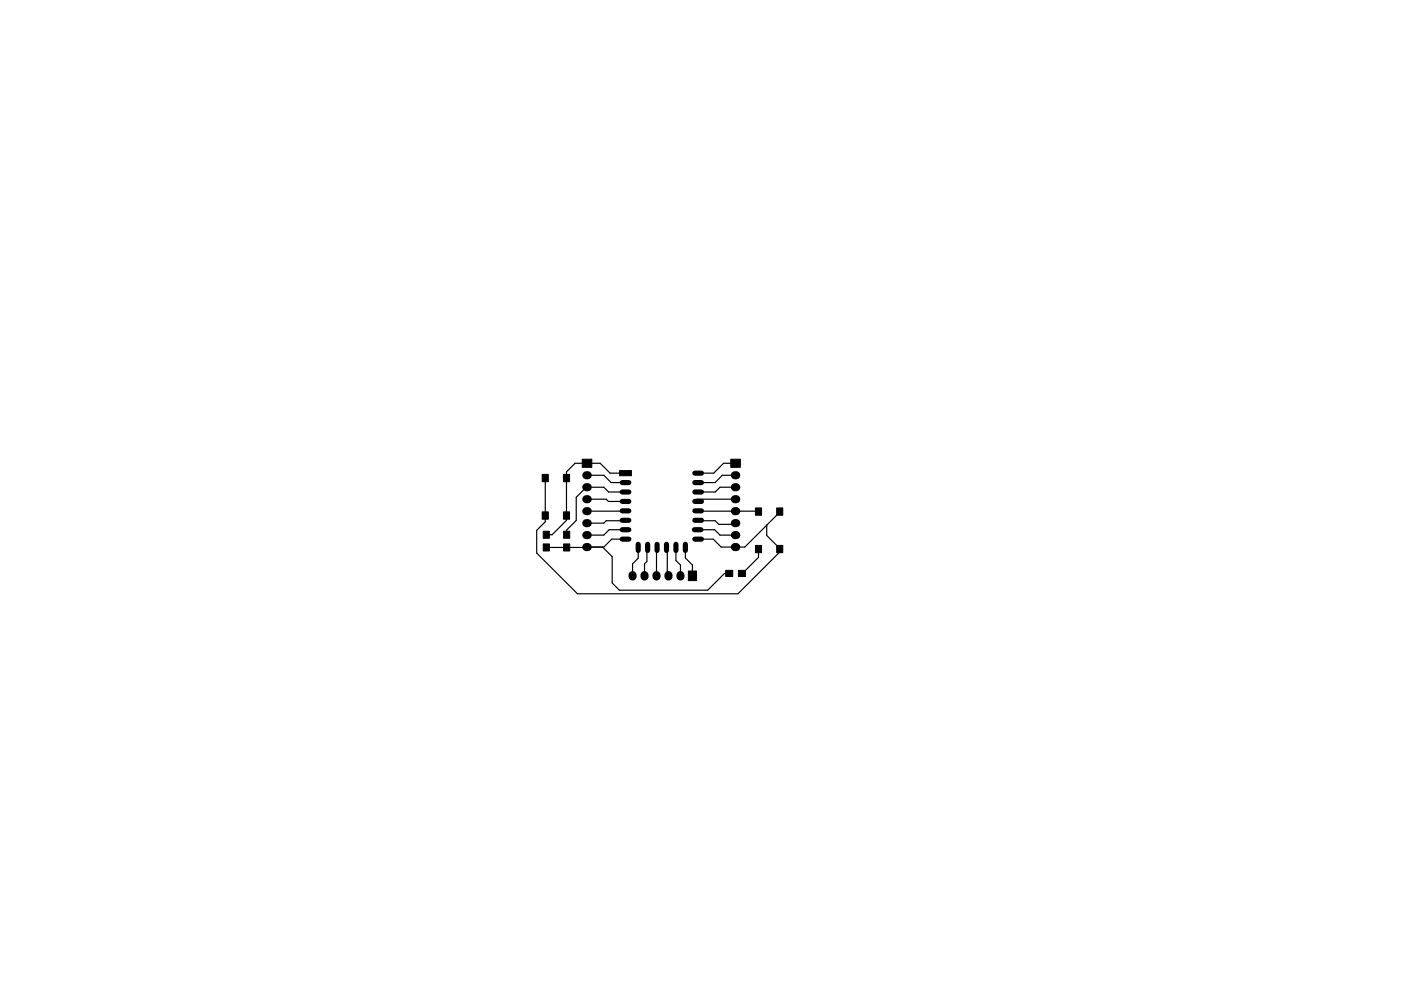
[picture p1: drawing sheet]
<svg xmlns="http://www.w3.org/2000/svg" width="297mm" height="210mm" viewBox="0 0 297 210" stroke-linecap="round" stroke-linejoin="round" font-family="sans-serif">
<g fill="#000" stroke="#000" stroke-width=".21">
<path d="M123.4 97.4h2.1v1.8h-2.1zM154.9 97.4h2.1v1.8h-2.1zM115 108.6h1.3v1.6h-1.3zM115 100.7h1.3v1.5h-1.3zM115.2 115.4h1.3v1.5h-1.3zM115.2 112.7h1.3v1.5h-1.3zM119.5 100.7h1.3v1.5h-1.3zM119.5 108.6h1.3v1.6h-1.3zM119.5 115.4h1.3v1.5h-1.3zM119.5 112.7h1.3v1.5h-1.3zM131.4 99.8h2.5v1.1h-2.5zM160.2 115.7h1.3v1.6h-1.3z"/>
<path d="M160.2 107.8h1.3v1.5h-1.3zM164.7 107.8h1.3v1.5h-1.3zM164.7 115.7h1.3v1.6h-1.3zM145.9 121.2h1.8v2h-1.8zM153.9 121h1.5v1.3h-1.5zM156.6 121h1.5v1.3h-1.5z"/>
</g>
<g fill="none" stroke="#000" stroke-width="1.7">
<path d="M124.3 100.8h.3M124.3 103.4h.3M124.3 105.9h.3M124.3 108.5h.3M124.3 111h.3M124.3 113.5h.3M124.3 116.1h.3M155.8 100.8h.3M155.8 103.4h.3M155.8 105.9h.3M155.8 108.5h.3M155.8 111h.3"/>
<path d="M155.8 113.5h.3M155.8 116.1h.3M134.1 122v.3M136.7 122v.3M139.2 122v.3M141.7 122v.3M144.3 122v.3"/>
</g>
<g fill="none" stroke="#000" stroke-width="1.1">
<path d="M131.9 102.4h1.4M131.9 104.4h1.4M131.9 106.4h1.4M131.9 108.4h1.4M131.9 110.4h1.4M131.9 112.4h1.4M131.9 114.4h1.4M135.3 115.5v1.3M137.3 115.5v1.3M139.3 115.5v1.3M141.3 115.5v1.3M143.3 115.5v1.3"/>
<path d="M145.3 115.5v1.3M147.2 112.4h1.4M147.3 102.4h1.4M147.3 104.4h1.4M147.3 106.4h1.4M147.3 108.4h1.4M147.3 110.4h1.4M147.3 114.4h1.4M147.3 100.4h1.4"/>
</g>
<g fill="none" stroke="#000" stroke-width=".25">
<path d="M124.5 98.3l-.1 .1M156 98.3h-2.6l-2.1 2.1h-4M115.6 101.4v9.3l-1.8 1.8v4.8l8.6 8.7h34.1l8.8-8.9v-.7l-2.7-2.8v-2.2M124.5 100.8h3.5l1.6 1.6h3.7M124.5 105.9h4l.5 .5h4.3M127.8 116.1l2 2v5.6l1.5 1.5h18.7l3.6-3.5h1M133.3 100.4h-3.9l-2.1-2.1h-5.4l-1.8 1.8v10.3l-3 3.1h-1.3M133.3 104.4h-4.3l-1-1h-3.7l-2.1 2.1v4.9l-2.1 2.1v1M133.3 108.4l-8.8 .1M133.3 110.4l-4.8 .1-.5 .5h-3.5M133.3 114.4h-3.6l-1.7 1.7-12.2 .1M133.3 112.4h-4.1l-1.2 1.1h-3.5"/>
<path d="M135.3 116.1v2.3l-1.2 1.2v2.6M137.3 116.1l-.1 .2v2.8l-.5 .5v2.6M139.3 116.1l-.1 .2v5.9M141.3 116.1l.2 .2v5.6l.2 .3M143.3 116.1v2.8l1 1v2.3M145.3 116.1v2.3l1.5 1.5v2.3M147.3 108.4l13.5 .1M147.3 110.4l4.3 .1 .8 .7h3.3l.3-.2M147.3 112.4h4.2l1.2 1.1h3.3M156 100.8h-2.8l-1.6 1.6h-4.3M156 103.4h-3.3l-1.1 1h-4.3M156 105.9h-8.2l-.5 .5"/>
<path d="M160.8 116.5v1.7l-3.5 3.5M165.3 108.5l-7.4 7.6h-5l-1.7-1.7h-3.9"/>
</g>
</svg>
